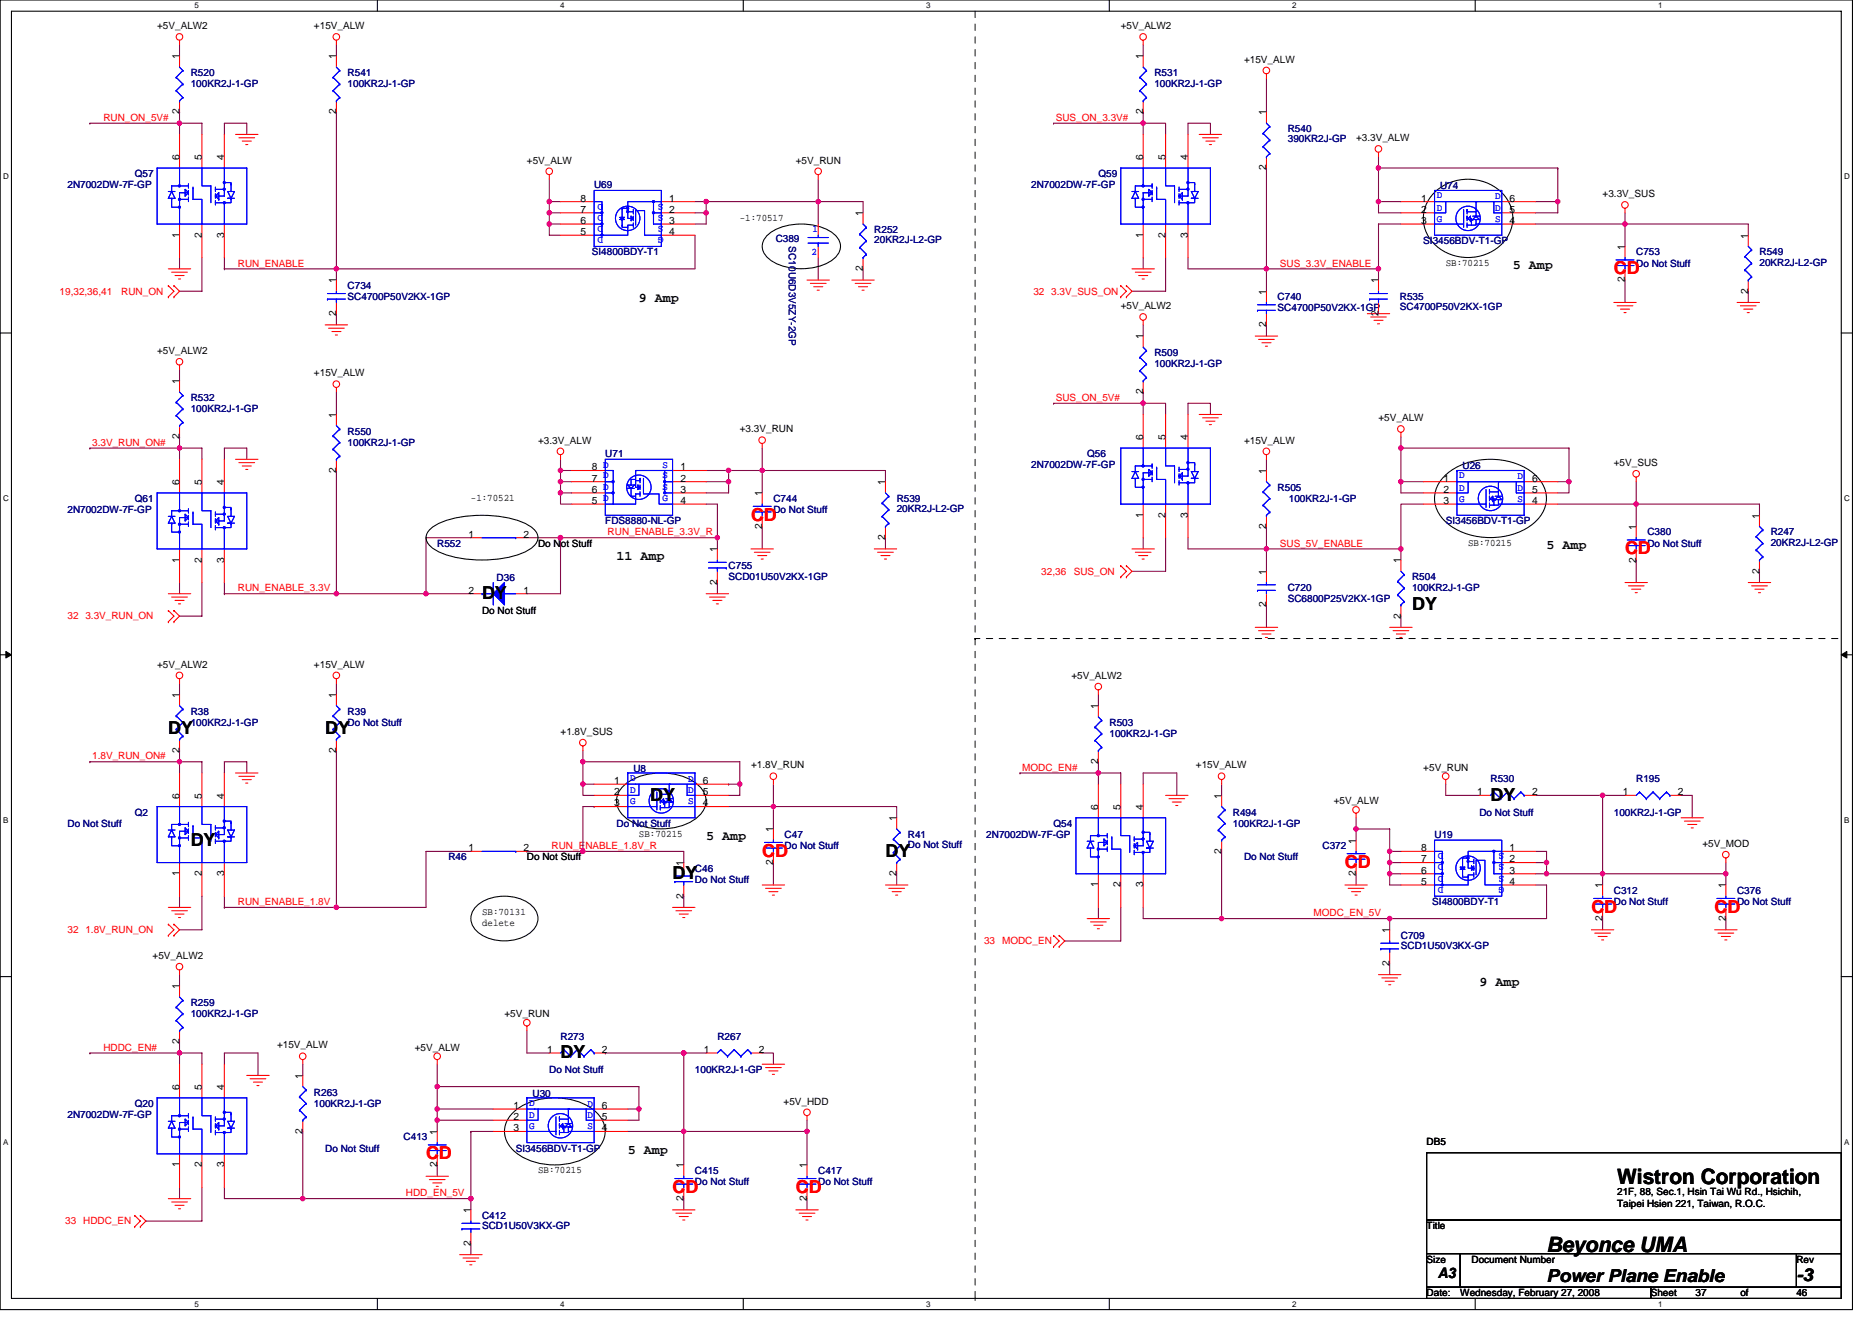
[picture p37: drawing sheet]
<svg xmlns="http://www.w3.org/2000/svg" width="297mm" height="210mm" viewBox="0 0 297 210" stroke-linecap="round" stroke-linejoin="round" font-family="sans-serif">
<defs><g id="words">
<g font-size="3.4">
<text x="256.6" y="187.9">Wistron Corporation</text>
<text x="245.4" y="198.7">Beyonce UMA</text>
</g>
<g font-size="2.8" fill="#f00">
<text x="256.1" y="43.5">CD</text>
<text x="119.2" y="82.7">CD</text>
<text x="257.8" y="88">CD</text>
<text x="120.9" y="136">CD</text>
<text x="213.4" y="137.8">CD</text>
<text x="252.5" y="144.9">CD</text>
<text x="272.1" y="144.9">CD</text>
<text x="67.6" y="184">CD</text>
<text x="106.7" y="189.3">CD</text>
<text x="126.3" y="189.3">CD</text>
</g>
<g font-size="2.8">
<text x="76.5" y="95.1">DY</text>
<text x="224.1" y="96.9">DY</text>
<text x="26.7" y="116.4">DY</text>
<text x="51.6" y="116.4">DY</text>
<text x="103.2" y="127.1">DY</text>
<text x="236.5" y="127.1">DY</text>
<text x="30.3" y="134.2">DY</text>
<text x="140.5" y="136">DY</text>
<text x="106.7" y="139.6">DY</text>
<text x="88.9" y="168">DY</text>
<text x="245.4" y="203.5">Power Plane Enable</text>
<text x="285" y="203.3">-3</text>
</g>
<text font-size="2.3" x="228.2" y="202.9">A3</text>
<g font-size="2.1">
<text x="240.1" y="42.7">5 Amp</text>
<text x="101.4" y="48">9 Amp</text>
<text x="97.8" y="88.9">11 Amp</text>
<text x="245.4" y="87.1">5 Amp</text>
<text x="112.1" y="133.4">5 Amp</text>
<text x="234.7" y="156.5">9 Amp</text>
<text x="99.6" y="183.1">5 Amp</text>
</g>
<g font-size="1.6">
<text x="24.9" y="4.6">+5V_ALW2</text>
<text x="49.8" y="4.6">+15V_ALW</text>
<text x="177.8" y="4.6">+5V_ALW2</text>
<text x="28.5" y="9.4" transform="rotate(-90 28.5 9.4)">1</text>
<text x="53.4" y="9.4" transform="rotate(-90 53.4 9.4)">1</text>
<text x="181.4" y="9.4" transform="rotate(-90 181.4 9.4)">1</text>
<text x="197.4" y="9.9">+15V_ALW</text>
<text x="28.5" y="18.2" transform="rotate(-90 28.5 18.2)">2</text>
<text x="53.4" y="18.2" transform="rotate(-90 53.4 18.2)">2</text>
<text x="181.4" y="18.2" transform="rotate(-90 181.4 18.2)">2</text>
<text x="200.9" y="18.3" transform="rotate(-90 200.9 18.3)">1</text>
<text x="215.2" y="22.4">+3.3V_ALW</text>
<text x="28.5" y="25.4" transform="rotate(-90 28.5 25.4)">6</text>
<text x="32" y="25.4" transform="rotate(-90 32 25.4)">5</text>
<text x="35.6" y="25.4" transform="rotate(-90 35.6 25.4)">4</text>
<text x="83.6" y="26">+5V_ALW</text>
<text x="126.3" y="26">+5V_RUN</text>
<text x="181.4" y="25.4" transform="rotate(-90 181.4 25.4)">6</text>
<text x="184.9" y="25.4" transform="rotate(-90 184.9 25.4)">5</text>
<text x="188.5" y="25.4" transform="rotate(-90 188.5 25.4)">4</text>
<text x="200.9" y="27.1" transform="rotate(-90 200.9 27.1)">2</text>
<text x="92.1" y="35.5">6</text>
<text x="92.1" y="33.8">7</text>
<text x="92.1" y="32">8</text>
<text x="106.2" y="32">1</text>
<text x="106.2" y="33.8">2</text>
<text x="106.2" y="35.5">3</text>
<text x="117.4" y="35">-1:70517</text>
<text x="136.9" y="34.3" transform="rotate(-90 136.9 34.3)">1</text>
<text x="225.5" y="32">1</text>
<text x="225.5" y="33.8">2</text>
<text x="225.5" y="35.5">3</text>
<text x="239.5" y="35.5">4</text>
<text x="239.5" y="33.8">5</text>
<text x="239.5" y="32">6</text>
<text x="254.3" y="31.3">+3.3V_SUS</text>
<text x="28.5" y="37.7" transform="rotate(-90 28.5 37.7)">1</text>
<text x="32" y="37.7" transform="rotate(-90 32 37.7)">2</text>
<text x="35.6" y="37.7" transform="rotate(-90 35.6 37.7)">3</text>
<text x="92.1" y="37.3">5</text>
<text x="106.2" y="37.3">4</text>
<text x="181.4" y="37.7" transform="rotate(-90 181.4 37.7)">1</text>
<text x="184.9" y="37.7" transform="rotate(-90 184.9 37.7)">2</text>
<text x="188.5" y="37.7" transform="rotate(-90 188.5 37.7)">3</text>
<text x="257.8" y="39.6" transform="rotate(-90 257.8 39.6)">1</text>
<text x="277.4" y="37.9" transform="rotate(-90 277.4 37.9)">1</text>
<text x="53.4" y="45" transform="rotate(-90 53.4 45)">1</text>
<text x="136.9" y="43.1" transform="rotate(-90 136.9 43.1)">2</text>
<text x="200.9" y="46.8" transform="rotate(-90 200.9 46.8)">1</text>
<text x="218.7" y="45" transform="rotate(-90 218.7 45)">1</text>
<text x="229.4" y="42.1">SB:70215</text>
<text x="257.8" y="44.8" transform="rotate(-90 257.8 44.8)">2</text>
<text x="277.4" y="46.6" transform="rotate(-90 277.4 46.6)">2</text>
<text x="53.4" y="50.2" transform="rotate(-90 53.4 50.2)">2</text>
<text x="177.8" y="49.1">+5V_ALW2</text>
<text x="181.4" y="53.9" transform="rotate(-90 181.4 53.9)">1</text>
<text x="200.9" y="51.9" transform="rotate(-90 200.9 51.9)">2</text>
<text x="218.7" y="50.2" transform="rotate(-90 218.7 50.2)">2</text>
<text x="24.9" y="56.2">+5V_ALW2</text>
<text x="49.8" y="59.7">+15V_ALW</text>
<text x="28.5" y="61" transform="rotate(-90 28.5 61)">1</text>
<text x="181.4" y="62.6" transform="rotate(-90 181.4 62.6)">2</text>
<text x="28.5" y="69.7" transform="rotate(-90 28.5 69.7)">2</text>
<text x="53.4" y="66.3" transform="rotate(-90 53.4 66.3)">1</text>
<text x="85.4" y="70.4">+3.3V_ALW</text>
<text x="117.4" y="68.6">+3.3V_RUN</text>
<text x="181.4" y="69.9" transform="rotate(-90 181.4 69.9)">6</text>
<text x="184.9" y="69.9" transform="rotate(-90 184.9 69.9)">5</text>
<text x="188.5" y="69.9" transform="rotate(-90 188.5 69.9)">4</text>
<text x="197.4" y="70.4">+15V_ALW</text>
<text x="218.7" y="66.8">+5V_ALW</text>
<text x="28.5" y="77" transform="rotate(-90 28.5 77)">6</text>
<text x="32" y="77" transform="rotate(-90 32 77)">5</text>
<text x="35.6" y="77" transform="rotate(-90 35.6 77)">4</text>
<text x="53.4" y="75.1" transform="rotate(-90 53.4 75.1)">2</text>
<text x="93.9" y="76.4">7</text>
<text x="93.9" y="74.7">8 D</text>
<text x="108" y="74.7">1</text>
<text x="108" y="76.4">2</text>
<text x="140.5" y="77" transform="rotate(-90 140.5 77)">1</text>
<text x="200.9" y="75.2" transform="rotate(-90 200.9 75.2)">1</text>
<text x="229" y="76.4">1</text>
<text x="243.1" y="76.4">6</text>
<text x="256.1" y="74">+5V_SUS</text>
<text x="74.7" y="79.5">-1:70521</text>
<text x="93.9" y="80">5</text>
<text x="93.9" y="78.2">6</text>
<text x="108" y="78.2">3</text>
<text x="108" y="80">4</text>
<text x="120.9" y="83.9" transform="rotate(-90 120.9 83.9)">2</text>
<text x="120.9" y="78.8" transform="rotate(-90 120.9 78.8)">1</text>
<text x="181.4" y="82.2" transform="rotate(-90 181.4 82.2)">1</text>
<text x="184.9" y="82.2" transform="rotate(-90 184.9 82.2)">2</text>
<text x="188.5" y="82.2" transform="rotate(-90 188.5 82.2)">3</text>
<text x="200.9" y="83.9" transform="rotate(-90 200.9 83.9)">2</text>
<text x="229" y="78.2">2</text>
<text x="229" y="80">3</text>
<text x="243.1" y="80">4</text>
<text x="243.1" y="78.2">5</text>
<text x="279.2" y="82.3" transform="rotate(-90 279.2 82.3)">1</text>
<text x="28.5" y="89.3" transform="rotate(-90 28.5 89.3)">1</text>
<text x="32" y="89.3" transform="rotate(-90 32 89.3)">2</text>
<text x="35.6" y="89.3" transform="rotate(-90 35.6 89.3)">3</text>
<text x="74.4" y="85.3">1</text>
<text x="83.1" y="85.3">2</text>
<text x="85.4" y="86.8">Do Not Stuff</text>
<text x="113.8" y="87.7" transform="rotate(-90 113.8 87.7)">1</text>
<text x="140.5" y="85.7" transform="rotate(-90 140.5 85.7)">2</text>
<text x="222.3" y="89.4" transform="rotate(-90 222.3 89.4)">1</text>
<text x="233" y="86.6">SB:70215</text>
<text x="259.6" y="89.3" transform="rotate(-90 259.6 89.3)">2</text>
<text x="259.6" y="84.1" transform="rotate(-90 259.6 84.1)">1</text>
<text x="74.4" y="94.2">2</text>
<text x="83.1" y="94.2">1</text>
<text x="113.8" y="92.8" transform="rotate(-90 113.8 92.8)">2</text>
<text x="200.9" y="91.2" transform="rotate(-90 200.9 91.2)">1</text>
<text x="279.2" y="91.1" transform="rotate(-90 279.2 91.1)">2</text>
<text x="76.5" y="97.4">Do Not Stuff</text>
<text x="200.9" y="96.4" transform="rotate(-90 200.9 96.4)">2</text>
<text x="222.3" y="98.2" transform="rotate(-90 222.3 98.2)">2</text>
<text x="24.9" y="106">+5V_ALW2</text>
<text x="49.8" y="106">+15V_ALW</text>
<text x="170" y="107.7">+5V_ALW2</text>
<text x="28.5" y="110.8" transform="rotate(-90 28.5 110.8)">1</text>
<text x="53.4" y="110.8" transform="rotate(-90 53.4 110.8)">1</text>
<text x="174.3" y="112.5" transform="rotate(-90 174.3 112.5)">1</text>
<text x="28.5" y="119.5" transform="rotate(-90 28.5 119.5)">2</text>
<text x="53.4" y="119.5" transform="rotate(-90 53.4 119.5)">2</text>
<text x="88.9" y="116.6">+1.8V_SUS</text>
<text x="97.5" y="124.4">1</text>
<text x="111.5" y="124.4">6</text>
<text x="119.2" y="122">+1.8V_RUN</text>
<text x="174.3" y="121.3" transform="rotate(-90 174.3 121.3)">2</text>
<text x="189.8" y="122">+15V_ALW</text>
<text x="225.8" y="122.3">+5V_RUN</text>
<text x="28.5" y="126.8" transform="rotate(-90 28.5 126.8)">6</text>
<text x="32" y="126.8" transform="rotate(-90 32 126.8)">5</text>
<text x="35.6" y="126.8" transform="rotate(-90 35.6 126.8)">4</text>
<text x="97.5" y="126.2">2</text>
<text x="97.5" y="128">3</text>
<text x="111.5" y="128">4</text>
<text x="111.5" y="126.2">5</text>
<text x="142.3" y="130.3" transform="rotate(-90 142.3 130.3)">1</text>
<text x="174.3" y="128.5" transform="rotate(-90 174.3 128.5)">6</text>
<text x="177.8" y="128.5" transform="rotate(-90 177.8 128.5)">5</text>
<text x="181.4" y="128.5" transform="rotate(-90 181.4 128.5)">4</text>
<text x="193.8" y="126.8" transform="rotate(-90 193.8 126.8)">1</text>
<text x="211.6" y="127.7">+5V_ALW</text>
<text x="234.4" y="126.2">1</text>
<text x="243.1" y="126.2">2</text>
<text x="257.5" y="126.2">1</text>
<text x="266.2" y="126.2">2</text>
<text x="74.4" y="135.1">1</text>
<text x="83.1" y="135.1">2</text>
<text x="83.6" y="136.5">Do Not Stuff</text>
<text x="101.4" y="132.8">SB:70215</text>
<text x="108.5" y="137.4" transform="rotate(-90 108.5 137.4)">1</text>
<text x="122.7" y="137.3" transform="rotate(-90 122.7 137.3)">2</text>
<text x="122.7" y="132.1" transform="rotate(-90 122.7 132.1)">1</text>
<text x="193.8" y="135.5" transform="rotate(-90 193.8 135.5)">2</text>
<text x="215.2" y="133.9" transform="rotate(-90 215.2 133.9)">1</text>
<text x="225.5" y="136.9">7</text>
<text x="225.5" y="135.1">8</text>
<text x="239.5" y="135.1">1</text>
<text x="239.5" y="136.9">2</text>
<text x="270.1" y="134.4">+5V_MOD</text>
<text x="28.5" y="139.1" transform="rotate(-90 28.5 139.1)">1</text>
<text x="32" y="139.1" transform="rotate(-90 32 139.1)">2</text>
<text x="35.6" y="139.1" transform="rotate(-90 35.6 139.1)">3</text>
<text x="108.5" y="142.6" transform="rotate(-90 108.5 142.6)">2</text>
<text x="142.3" y="139.1" transform="rotate(-90 142.3 139.1)">2</text>
<text x="174.3" y="140.8" transform="rotate(-90 174.3 140.8)">1</text>
<text x="177.8" y="140.8" transform="rotate(-90 177.8 140.8)">2</text>
<text x="181.4" y="140.8" transform="rotate(-90 181.4 140.8)">3</text>
<text x="215.2" y="139.1" transform="rotate(-90 215.2 139.1)">2</text>
<text x="225.5" y="140.4">5</text>
<text x="225.5" y="138.7">6</text>
<text x="239.5" y="138.7">3</text>
<text x="239.5" y="140.4">4</text>
<text x="254.3" y="141" transform="rotate(-90 254.3 141)">1</text>
<text x="273.8" y="141" transform="rotate(-90 273.8 141)">1</text>
<text x="76.5" y="145.3">SB:70131</text>
<text x="76.5" y="147">delete</text>
<text x="220.5" y="148.1" transform="rotate(-90 220.5 148.1)">1</text>
<text x="254.3" y="146.2" transform="rotate(-90 254.3 146.2)">2</text>
<text x="273.8" y="146.2" transform="rotate(-90 273.8 146.2)">2</text>
<text x="24.2" y="152.2">+5V_ALW2</text>
<text x="220.5" y="153.3" transform="rotate(-90 220.5 153.3)">2</text>
<text x="28.5" y="157" transform="rotate(-90 28.5 157)">1</text>
<text x="80" y="161.4">+5V_RUN</text>
<text x="28.5" y="165.7" transform="rotate(-90 28.5 165.7)">2</text>
<text x="44" y="166.4">+15V_ALW</text>
<text x="65.8" y="166.8">+5V_ALW</text>
<text x="86.8" y="167.1">1</text>
<text x="95.5" y="167.1">2</text>
<text x="111.7" y="167.1">1</text>
<text x="120.4" y="167.1">2</text>
<text x="28.5" y="173" transform="rotate(-90 28.5 173)">6</text>
<text x="32" y="173" transform="rotate(-90 32 173)">5</text>
<text x="35.6" y="173" transform="rotate(-90 35.6 173)">4</text>
<text x="48" y="171.2" transform="rotate(-90 48 171.2)">1</text>
<text x="48" y="180" transform="rotate(-90 48 180)">2</text>
<text x="81.5" y="176">1</text>
<text x="81.5" y="177.8">2</text>
<text x="81.5" y="179.6">3</text>
<text x="95.5" y="179.6">4</text>
<text x="95.5" y="177.8">5</text>
<text x="95.5" y="176">6</text>
<text x="124.3" y="175.3">+5V_HDD</text>
<text x="28.5" y="185.3" transform="rotate(-90 28.5 185.3)">1</text>
<text x="32" y="185.3" transform="rotate(-90 32 185.3)">2</text>
<text x="35.6" y="185.3" transform="rotate(-90 35.6 185.3)">3</text>
<text x="69.4" y="185.3" transform="rotate(-90 69.4 185.3)">2</text>
<text x="69.4" y="180.1" transform="rotate(-90 69.4 180.1)">1</text>
<text x="108.5" y="185.4" transform="rotate(-90 108.5 185.4)">1</text>
<text x="128" y="185.4" transform="rotate(-90 128 185.4)">1</text>
<text x="226.4" y="181.7">DB5</text>
<text x="85.4" y="186.2">SB:70215</text>
<text x="108.5" y="190.6" transform="rotate(-90 108.5 190.6)">2</text>
<text x="128" y="190.6" transform="rotate(-90 128 190.6)">2</text>
<text x="256.6" y="189.7">21F, 88, Sec.1, Hsin Tai Wu Rd., Hsichih,</text>
<text x="256.6" y="191.5">Taipei Hsien 221, Taiwan, R.O.C.</text>
<text x="74.7" y="197.7" transform="rotate(-90 74.7 197.7)">2</text>
<text x="74.7" y="192.6" transform="rotate(-90 74.7 192.6)">1</text>
<text x="226.4" y="195.1">Title</text>
<text x="226.4" y="200.4">Size</text>
<text x="233.5" y="200.4">Document Number</text>
<text x="285" y="200.4">Rev</text>
<text x="226.4" y="205.7">Date:</text>
<text x="231.7" y="205.7">Wednesday, February 27, 2008</text>
<text x="261.9" y="205.7">Sheet</text>
<text x="269" y="205.7">37</text>
<text x="276.2" y="205.7">of</text>
<text x="285" y="205.7">46</text>
</g>
<g font-size="1.6" fill="#000080">
<text x="30.3" y="12.1">R520</text>
<text x="30.3" y="13.9">100KR2J-1-GP</text>
<text x="55.2" y="12.1">R541</text>
<text x="55.2" y="13.9">100KR2J-1-GP</text>
<text x="183.2" y="12.1">R531</text>
<text x="183.2" y="13.9">100KR2J-1-GP</text>
<text x="204.3" y="21">R540</text>
<text x="204.3" y="22.6">390KR2J-GP</text>
<text x="10.7" y="29.9">2N7002DW-7F-GP</text>
<text x="21.4" y="28.1">Q57</text>
<text x="94.3" y="29.9">U69</text>
<text x="163.6" y="29.9">2N7002DW-7F-GP</text>
<text x="174.3" y="28.1">Q59</text>
<text x="228.5" y="30">U74</text>
<text x="93.9" y="40.5">SI4800BDY-T1</text>
<text x="123.1" y="38.4">C389</text>
<text x="125.2" y="39.1" transform="rotate(90 125.2 39.1)">SC10U6D3V5ZY-2GP</text>
<text x="138.7" y="37">R252</text>
<text x="138.7" y="38.6">20KR2J-L2-GP</text>
<text x="225.8" y="38.8">SI3456BDV-T1-GP</text>
<text x="259.6" y="40.5">C753</text>
<text x="279.2" y="40.5">R549</text>
<text x="55.2" y="45.9">C734</text>
<text x="55.2" y="47.6">SC4700P50V2KX-1GP</text>
<text x="202.7" y="47.6">C740</text>
<text x="222.1" y="47.6">R535</text>
<text x="259.6" y="42.3">Do Not Stuff</text>
<text x="279.2" y="42.1">20KR2J-L2-GP</text>
<text x="202.7" y="49.4">SC4700P50V2KX-1GP</text>
<text x="222.1" y="49.3">SC4700P50V2KX-1GP</text>
<text x="183.2" y="56.5">R509</text>
<text x="183.2" y="58.3">100KR2J-1-GP</text>
<text x="30.3" y="63.6">R532</text>
<text x="30.3" y="65.4">100KR2J-1-GP</text>
<text x="55.2" y="69">R550</text>
<text x="55.2" y="70.8">100KR2J-1-GP</text>
<text x="96.1" y="72.5">U71</text>
<text x="163.6" y="74.3">2N7002DW-7F-GP</text>
<text x="172.5" y="72.5">Q56</text>
<text x="202.7" y="77.9">R505</text>
<text x="232.1" y="74.5">U26</text>
<text x="10.7" y="81.4">2N7002DW-7F-GP</text>
<text x="21.4" y="79.7">Q61</text>
<text x="96.1" y="83.2">FDS8880-NL-GP</text>
<text x="122.7" y="79.7">C744</text>
<text x="122.7" y="81.4">Do Not Stuff</text>
<text x="142.3" y="79.7">R539</text>
<text x="142.3" y="81.3">20KR2J-L2-GP</text>
<text x="204.5" y="79.7">100KR2J-1-GP</text>
<text x="229.4" y="83.2">SI3456BDV-T1-GP</text>
<text x="69.4" y="86.8">R552</text>
<text x="261.4" y="85">C380</text>
<text x="261.4" y="86.8">Do Not Stuff</text>
<text x="281" y="85">R247</text>
<text x="281" y="86.6">20KR2J-L2-GP</text>
<text x="78.8" y="92.3">D36</text>
<text x="115.6" y="90.3">C755</text>
<text x="115.6" y="92.1">SCD01U50V2KX-1GP</text>
<text x="204.3" y="93.9">C720</text>
<text x="204.3" y="95.5">SC6800P25V2KX-1GP</text>
<text x="224.1" y="92.1">R504</text>
<text x="224.1" y="93.9">100KR2J-1-GP</text>
<text x="30.3" y="113.4">R38</text>
<text x="55.2" y="113.4">R39</text>
<text x="30.3" y="115.2">100KR2J-1-GP</text>
<text x="55.2" y="115.2">Do Not Stuff</text>
<text x="176.1" y="115.2">R503</text>
<text x="176.1" y="117">100KR2J-1-GP</text>
<text x="100.5" y="122.5">U8</text>
<text x="236.5" y="124.1">R530</text>
<text x="259.6" y="124.1">R195</text>
<text x="10.7" y="131.2">Do Not Stuff</text>
<text x="21.4" y="129.4">Q2</text>
<text x="97.8" y="131.2">Do Not Stuff</text>
<text x="167.2" y="131.2">Q54</text>
<text x="195.6" y="129.4">R494</text>
<text x="195.6" y="131.2">100KR2J-1-GP</text>
<text x="234.7" y="129.4">Do Not Stuff</text>
<text x="256.1" y="129.4">100KR2J-1-GP</text>
<text x="71.2" y="136.5">R46</text>
<text x="124.5" y="133">C47</text>
<text x="124.5" y="134.8">Do Not Stuff</text>
<text x="144.1" y="133">R41</text>
<text x="144.1" y="134.6">Do Not Stuff</text>
<text x="156.5" y="133">2N7002DW-7F-GP</text>
<text x="197.4" y="136.5">Do Not Stuff</text>
<text x="209.8" y="134.8">C372</text>
<text x="227.6" y="133">U19</text>
<text x="110.3" y="138.3">C46</text>
<text x="110.3" y="140.1">Do Not Stuff</text>
<text x="227.3" y="143.7">SI4800BDY-T1</text>
<text x="256.1" y="141.9">C312</text>
<text x="256.1" y="143.7">Do Not Stuff</text>
<text x="275.6" y="141.9">C376</text>
<text x="275.6" y="143.7">Do Not Stuff</text>
<text x="222.3" y="149">C709</text>
<text x="222.3" y="150.6">SCD1U50V3KX-GP</text>
<text x="30.3" y="159.7">R259</text>
<text x="30.3" y="161.4">100KR2J-1-GP</text>
<text x="88.9" y="165">R273</text>
<text x="113.8" y="165">R267</text>
<text x="49.8" y="173.9">R263</text>
<text x="87.2" y="170.3">Do Not Stuff</text>
<text x="110.3" y="170.3">100KR2J-1-GP</text>
<text x="10.7" y="177.4">2N7002DW-7F-GP</text>
<text x="21.4" y="175.7">Q20</text>
<text x="49.8" y="175.7">100KR2J-1-GP</text>
<text x="84.5" y="174.1">U30</text>
<text x="51.6" y="182.8">Do Not Stuff</text>
<text x="64" y="181">C413</text>
<text x="81.8" y="182.8">SI3456BDV-T1-GP</text>
<text x="110.3" y="186.3">C415</text>
<text x="110.3" y="188.1">Do Not Stuff</text>
<text x="129.8" y="186.3">C417</text>
<text x="129.8" y="188.1">Do Not Stuff</text>
<text x="76.5" y="193.4">C412</text>
<text x="76.5" y="195.1">SCD1U50V3KX-GP</text>
</g>
<g font-size="1.6" fill="#f00">
<text x="16.4" y="19.2">RUN_ON_5V#</text>
<text x="167.5" y="19.2">SUS_ON_3.3V#</text>
<text x="9.5" y="46.8">19,32,36,41</text>
<text x="19.2" y="46.8">RUN_ON</text>
<text x="37.7" y="42.3">RUN_ENABLE</text>
<text x="164" y="46.8">32</text>
<text x="166.8" y="46.8">3.3V_SUS_ON</text>
<text x="203.1" y="42.3">SUS_3.3V_ENABLE</text>
<text x="167.5" y="63.6">SUS_ON_5V#</text>
<text x="14.6" y="70.8">3.3V_RUN_ON#</text>
<text x="96.4" y="85">RUN_ENABLE_3.3V_R</text>
<text x="203.1" y="86.8">SUS_5V_ENABLE</text>
<text x="37.7" y="93.9">RUN_ENABLE_3.3V</text>
<text x="165.2" y="91.2">32,36</text>
<text x="170.4" y="91.2">SUS_ON</text>
<text x="10.7" y="98.3">32</text>
<text x="13.5" y="98.3">3.3V_RUN_ON</text>
<text x="14.6" y="120.5">1.8V_RUN_ON#</text>
<text x="162.2" y="122.3">MODC_EN#</text>
<text x="87.5" y="134.8">RUN_ENABLE_1.8V_R</text>
<text x="37.7" y="143.7">RUN_ENABLE_1.8V</text>
<text x="10.7" y="148.1">32</text>
<text x="13.5" y="148.1">1.8V_RUN_ON</text>
<text x="156.1" y="149.9">33 MODC_EN</text>
<text x="208.4" y="145.4">MODC_EN_5V</text>
<text x="16.4" y="166.8">HDDC_EN#</text>
<text x="64.4" y="189.9">HDD_EN_5V</text>
<text x="10.3" y="194.3">33 HDDC_EN</text>
</g>
<g font-size="1.6" fill="#00f">
<text x="95.7" y="35.9" transform="rotate(180 95.7 35.9)">D</text>
<text x="95.7" y="34.1" transform="rotate(180 95.7 34.1)">D</text>
<text x="95.7" y="32.3" transform="rotate(180 95.7 32.3)">D</text>
<text x="105.3" y="32.3" transform="rotate(180 105.3 32.3)">S</text>
<text x="105.3" y="34.1" transform="rotate(180 105.3 34.1)">S</text>
<text x="105.3" y="35.9" transform="rotate(180 105.3 35.9)">S</text>
<text x="228" y="31.5">D</text>
<text x="228" y="33.4">D</text>
<text x="228" y="35.2">G</text>
<text x="237.2" y="31.6">D</text>
<text x="237.2" y="33.4">D</text>
<text x="237.2" y="35.2">S</text>
<text x="95.7" y="37.6" transform="rotate(180 95.7 37.6)">D</text>
<text x="105.3" y="37.6" transform="rotate(180 105.3 37.6)">G</text>
<text x="128.8" y="40.5">2</text>
<text x="128.9" y="36.8">1</text>
<text x="95.7" y="77.7">D</text>
<text x="95.7" y="75.9">D</text>
<text x="95.7" y="74.3">D</text>
<text x="105.1" y="74.3">S</text>
<text x="105.1" y="75.9">S</text>
<text x="105.1" y="77.7">S</text>
<text x="231.5" y="75.9">D</text>
<text x="231.5" y="77.9">D</text>
<text x="240.8" y="76.1">D</text>
<text x="240.8" y="77.9">D</text>
<text x="95.7" y="79.5">D</text>
<text x="105.1" y="79.5">G</text>
<text x="231.5" y="79.7">G</text>
<text x="240.8" y="79.7">S</text>
<text x="100" y="123.9">D</text>
<text x="100" y="125.9">D</text>
<text x="109.2" y="124.1">D</text>
<text x="109.2" y="125.9">D</text>
<text x="100" y="127.7">G</text>
<text x="109.2" y="127.7">S</text>
<text x="229" y="137.2" transform="rotate(180 229 137.2)">D</text>
<text x="229" y="135.4" transform="rotate(180 229 135.4)">D</text>
<text x="238.7" y="135.4" transform="rotate(180 238.7 135.4)">S</text>
<text x="238.7" y="137.2" transform="rotate(180 238.7 137.2)">S</text>
<text x="229" y="139" transform="rotate(180 229 139)">D</text>
<text x="229" y="140.8" transform="rotate(180 229 140.8)">D</text>
<text x="238.7" y="139" transform="rotate(180 238.7 139)">S</text>
<text x="238.7" y="140.8" transform="rotate(180 238.7 140.8)">G</text>
<text x="84" y="175.5">D</text>
<text x="84" y="177.4">D</text>
<text x="84" y="179.2">G</text>
<text x="93.2" y="175.7">D</text>
<text x="93.2" y="177.4">D</text>
<text x="93.2" y="179.2">S</text>
</g>
<g font-size="1.3">
<text x="30.8" y="1.3">5</text>
<text x="88.9" y="1.3">4</text>
<text x="147" y="1.3">3</text>
<text x="205" y="1.3">2</text>
<text x="263.1" y="1.3">1</text>
<text x=".5" y="28.4">D</text>
<text x="292.6" y="28.4">D</text>
<text x=".5" y="79.5">C</text>
<text x="292.6" y="79.5">C</text>
<text x=".5" y="130.6">B</text>
<text x="292.6" y="130.6">B</text>
<text x=".5" y="181.7">A</text>
<text x="292.6" y="181.7">A</text>
<text x="30.8" y="207.4">5</text>
<text x="88.9" y="207.4">4</text>
<text x="147" y="207.4">3</text>
<text x="205" y="207.4">2</text>
<text x="263.1" y="207.4">1</text>
</g>
</g></defs>
<path d="M0 0h293.9v207.9h-293.9zM1.8 1.8h290.4v204.3h-290.4z" fill="none" stroke="#000" stroke-width=".17"/>
<g fill="#fff">
<path d="M30.8 .2h.7v1.4h-.7z"/>
<path d="M30.8 206.3h.7v1.4h-.7z"/>
</g>
<path d="M59.9 0v1.8M59.9 206.1v1.8" fill="none" stroke="#000" stroke-width=".17"/>
<g fill="#fff">
<path d="M88.9 .2h.7v1.4h-.7z"/>
<path d="M88.9 206.3h.7v1.4h-.7z"/>
</g>
<path d="M117.9 0v1.8M117.9 206.1v1.8" fill="none" stroke="#000" stroke-width=".17"/>
<g fill="#fff">
<path d="M147 .2h.7v1.4h-.7z"/>
<path d="M147 206.3h.7v1.4h-.7z"/>
</g>
<path d="M176 0v1.8M176 206.1v1.8" fill="none" stroke="#000" stroke-width=".17"/>
<g fill="#fff">
<path d="M205 .2h.7v1.4h-.7z"/>
<path d="M205 206.3h.7v1.4h-.7z"/>
</g>
<path d="M234.1 0v1.8M234.1 206.1v1.8" fill="none" stroke="#000" stroke-width=".17"/>
<g fill="#fff">
<path d="M263.1 .2h.7v1.4h-.7z"/>
<path d="M263.1 206.3h.7v1.4h-.7z"/>
<path d="M.5 27.3h.9v1.4h-.9z"/>
<path d="M292.6 27.3h.9v1.4h-.9z"/>
<path d="M.5 78.4h.9v1.4h-.9z"/>
<path d="M292.6 78.4h.9v1.4h-.9z"/>
</g>
<path d="M0 52.9h1.8M292.2 52.9h1.7" fill="none" stroke="#000" stroke-width=".17"/>
<g fill="#fff">
<path d="M.5 129.5h.8v1.4h-.8z"/>
<path d="M292.6 129.5h.9v1.4h-.9z"/>
</g>
<path d="M0 103.9h1.8M292.2 103.9h1.7" fill="none" stroke="#000" stroke-width=".17"/>
<path d="M.9 103.4l.9 .5-.9 .5zM292.2 103.9l.8-.5v1z" fill="#000" stroke="#000" stroke-width=".16"/>
<g fill="#fff">
<path d="M.5 180.5h.8v1.4h-.8z"/>
<path d="M292.6 180.5h.9v1.4h-.9z"/>
</g>
<g fill="none" stroke="#000" stroke-width=".17">
<path d="M121.8 37.3a9 9 0 0 1 8.5-1.3 4.6 4.6 0 0 1 3 2.5 2.54 2.54 0 0 1-1.4 2.9 9.6 9.6 0 0 1-9.5 0 2.47 2.47 0 0 1-.6-4.1zM227.6 30.6a7.7 7.7 0 0 1 11.8 1.4 5.8 5.8 0 0 1-2.6 7.9 7.6 7.6 0 0 1-10.3-2.6 5.6 5.6 0 0 1 1.1-6.7zM229 75.7a10.8 10.8 0 0 1 10.1-2.5 8.2 8.2 0 0 1 5.9 4.1 4.9 4.9 0 0 1-1.8 5.9 11.6 11.6 0 0 1-13.4 0 4.9 4.9 0 0 1-.8-7.5zM68.4 83.8a13.5 13.5 0 0 1 8.1-2 13.5 13.5 0 0 1 8 2 1.77 1.77 0 0 1 0 3 13.5 13.5 0 0 1-8 2.1 13.4 13.4 0 0 1-8.1-2.1 1.77 1.77 0 0 1 0-3zM99.2 124.5a10 10 0 0 1 11.5 0 3.2 3.2 0 0 1 0 5.2 9.9 9.9 0 0 1-11.5 0 3.2 3.2 0 0 1 0-5.2zM0 155h1.8M75.4 144a6.9 6.9 0 0 1 9.2 0 2.65 2.65 0 0 1-.5 4.1 7.2 7.2 0 0 1-8.1 0 2.69 2.69 0 0 1-.6-4.1zM292.2 155h1.7M81.3 176.7a10.6 10.6 0 0 1 11.1-1.6 5.4 5.4 0 0 1 3.6 4.5 4.8 4.8 0 0 1-2.7 4 11 11 0 0 1-11.3-.5 4 4 0 0 1-.7-6.4zM226.4 199h5.3v5.3h-5.3zM226.4 183h65.8v10.6h-65.8zM226.4 193.6h65.8v5.4h-65.8z"/>
<path d="M231.7 199h53.3v5.3h-53.3zM285 199h7.2v5.3h-7.2zM226.4 204.3h35.5v1.8h-35.5zM261.9 204.3h30.3v1.8h-30.3z"/>
</g>
<g fill="none" stroke="#800040" stroke-width=".17">
<path d="M14.3 19.6h.1M14.3 19.6h14.2M28.5 19.6v1.7M28.5 19.6h3.5v1.7M28.5 17.8h.1M28.5 7.1v1.8M28.5 17.8v1.8M53.4 7.1v1.8M53.4 17.8v24.9M167.2 19.6h.1M167.2 19.6h14.2M181.4 19.6v1.7"/>
<path d="M181.4 19.6h3.6v1.7M181.4 17.8h.1M181.4 7.1v1.8M181.4 17.8v1.8M201 12.4v5.4M35.6 21.3v-1.7h3.6v1.7M87.2 33.8v1.8M87.2 35.6v1.7h1.7M87.2 32h1.7M87.2 35.6h.1M87.2 33.8h1.7M87.2 28.4v3.6"/>
<path d="M87.2 32h.1M87.2 35.6h1.7M87.2 32v1.8M110.3 37.3v5.4h-74.7M110.3 32h1.8M110.3 33.8h1.8M112.1 32h.1M112.1 32v1.8M112.1 33.8v1.8h-1.8M112.1 32h17.7M112.1 33.8h.1M129.8 32h7.1v1.8"/>
<path d="M129.8 32h.1M129.8 28.4v3.6M129.8 32v3.6M188.5 21.3v-1.7h3.6v1.7M201 26.7v16M218.7 32h3.6M218.7 32h.1M218.7 32v1.8h3.6M218.7 26.7v5.3M218.7 26.7h.1M218.7 35.6h.1M218.7 35.6h3.6"/>
<path d="M218.7 24.9v1.8M218.7 35.6v7.1M218.7 26.7h28.5M243.6 35.6h14.2M243.6 32h3.6v1.8h-3.6M247.2 26.7h.1M247.2 26.7v5.3M257.8 33.8v1.8M257.8 35.6h19.6v1.7M257.8 35.6v3.5M257.8 35.6h.1M28.5 58.7v1.8"/>
<path d="M28.5 40.9v1.8M32 40.9v5.3h-3.5M35.6 42.7h.1M35.6 40.9v1.8M53.4 42.7v1.7M53.4 49.8v1.8M53.4 42.7h.1M129.8 40.9v3.5M136.9 42.7v1.7M181.4 40.9v1.8M181.4 51.6v1.7M185 40.9v5.3h-5.4"/>
<path d="M188.5 40.9v1.8h12.5M201 51.6v1.7M201 42.7v3.5M201 42.7h.1M201 42.7h17.7M218.7 42.7v1.7M257.8 44.4v3.6M277.4 46.2v1.8M14.3 71.1h.1M14.3 71.1h14.2M28.5 71.1v1.8M28.5 71.1h3.5v1.8"/>
<path d="M28.5 69.3h.1M28.5 69.3v1.8M35.6 72.9v-1.8h3.6v1.8M53.4 62.2v3.6M53.4 74.7h.1M53.4 74.7v19.5M88.9 78.2v1.8h1.8M88.9 78.2h.1M88.9 74.7h1.8M88.9 74.7v1.8h1.8M88.9 74.7h.1M88.9 76.5h.1"/>
<path d="M88.9 78.2h1.8M88.9 72.9v1.8M88.9 76.5v1.7M112.1 74.7h3.5M112.1 76.5h3.5M115.6 74.7h5.3M115.6 74.7v3.5h-3.5M115.6 76.5h.1M115.6 74.7h.1M120.9 71.1v3.6M120.9 74.7h19.6v1.8M120.9 74.7h.1"/>
<path d="M120.9 74.7v3.5M167.2 64h.1M167.2 64h14.2M181.4 64v1.8M181.4 64h3.6v1.8M181.4 62.2h.1M181.4 62.2v1.8M188.5 65.8v-1.8h3.6v1.8M201 72.9v1.8M222.3 71.1v5.4M222.3 76.5h3.5M222.3 76.5h.1"/>
<path d="M222.3 76.5v1.7h3.5M222.3 69.3v1.8M222.3 71.1h26.7M247.2 76.5h1.8v1.7h-1.8M249 71.1h.1M249 76.5h.1M249 71.1v5.4M259.6 76.5v3.5M28.5 92.5v1.7M32 92.5v5.3h-3.5M35.6 92.5v1.7M35.6 94.2h32"/>
<path d="M35.6 94.2h.1M67.6 94.2h.1M67.6 94.2h7.1M74.7 85.3h-7.1v8.9M83.6 85.3h5.3M88.9 85.3h.1M88.9 85.3v8.9h-5.3M88.9 85.3h24.9M112.1 80h1.7v5.3M113.8 85.3v1.8M113.8 92.5v1.7M120.9 83.6v3.5"/>
<path d="M140.5 85.3v1.8M181.4 85.3v1.8M185 85.3v5.4h-5.4M188.5 85.3v1.8h12.5M201 87.1h.1M201 96v3.6M201 87.1v3.6M201 83.6v3.5M201 87.1h21.3M222.3 97.8v1.8M222.3 87.1v1.8M225.8 80h-3.5v7.1"/>
<path d="M247.2 80h12.4M259.6 80h19.6v1.8M259.6 80h.1M259.6 88.9v3.6M259.6 80v3.6M279.2 90.7v1.8M28.5 119.1h.1M28.5 108.5v1.7M28.5 119.1v1.8M53.4 108.5v1.7M53.4 119.1h.1M53.4 119.1v24.9"/>
<path d="M92.5 119.1v1.8M174.3 110.2v1.8M14.3 120.9h.1M14.3 120.9h14.2M28.5 120.9v1.8M28.5 120.9h3.5v1.8M35.6 122.7v-1.8h3.6v1.8M74.7 135.1h-7.1v8.9h-32M83.6 135.1h.1M83.6 135.1h8.9M92.5 135.1h16v1.8M92.5 124.5h1.8"/>
<path d="M92.5 124.5v1.7h1.8M92.5 124.5h.1M92.5 120.9v3.6M92.5 120.9h.1M92.5 120.9h24.9v3.6M92.5 135.1h.1M94.3 128h.1M94.3 128h-1.8v7.1M115.6 128h7.1M115.6 124.5h.1M115.6 124.5h1.8M117.4 124.5v1.7h-1.8"/>
<path d="M122.7 124.5v3.5M122.7 128h19.6v1.8M122.7 128h.1M122.7 136.9v3.6M122.7 128v3.6M142.3 138.7v1.8M161.8 122.7h.1M161.8 122.7h12.5M174.3 122.7h.1M174.3 120.9v1.8M174.3 122.7h3.5v1.8M174.3 122.7v1.8"/>
<path d="M181.4 124.5v-1.8h5.3v3.5M193.8 135.1v10.7M193.8 124.5v1.7M215.2 129.8v1.8M215.2 131.6h5.3v3.5M215.2 138.7v1.8M215.2 131.6h.1M215.2 131.6v1.7M220.5 136.9v1.8M220.5 138.7v1.8h1.8M220.5 136.9h1.8M220.5 135.1h.1"/>
<path d="M220.5 138.7h.1M220.5 135.1h1.8M220.5 138.7h1.8M220.5 135.1v1.8M229.4 124.5v1.7h5.3M243.6 136.9h1.8M243.6 126.2h10.7M243.6 138.7h1.8M243.6 135.1h1.8v1.8M245.4 136.9h.1M245.4 138.7h.1M245.4 136.9v1.8"/>
<path d="M245.4 138.7h28.5M254.3 138.7v1.8M254.3 138.7h.1M254.3 126.2h.1M254.3 126.2h3.5M254.3 126.2v12.5M266.7 126.2h1.8v3.6M273.9 138.7v1.8M273.9 136.9v1.8M28.5 142.2v1.8M28.5 154.7v1.8M32 142.2v5.4h-3.5"/>
<path d="M35.6 142.2v1.8M35.6 144h.1M108.5 142.2v1.8M174.3 144v1.8M177.8 144v5.4h-8.9M181.4 144v1.8h12.4M193.8 145.8h.1M193.8 145.8h26.7M220.5 152.9v1.8M220.5 145.8h.1M220.5 145.8v1.8M243.6 140.5h1.8v5.3h-24.9"/>
<path d="M254.3 145.8v1.8M273.9 145.8v1.8M14.3 167.1h.1M14.3 167.1h14.2M28.5 167.1h.1M28.5 165.4v1.7M28.5 167.1h3.5v1.8M28.5 167.1v1.8M35.6 168.9v-1.8h5.3v3.6M48 179.6v10.6M48 168.9v1.8M69.4 172.5v3.5"/>
<path d="M69.4 176h8.9M69.4 177.8v1.8M69.4 177.8h.1M69.4 176h.1M69.4 168.9v3.6M69.4 172.5h32v3.5M69.4 172.5h.1M69.4 177.8h8.9M69.4 176v1.8M74.7 179.6h.1M74.7 179.6h3.6M74.7 179.6v12.4"/>
<path d="M83.6 163.6v3.5h3.6M96.1 167.1h.1M96.1 167.1h16M99.6 179.6h8.9M99.6 176h1.8M101.4 176h.1M101.4 176v1.8h-1.8M108.5 179.6v5.3M108.5 179.6h.1M108.5 167.1v12.5M108.5 167.1h.1M108.5 179.6h19.6"/>
<path d="M120.9 167.1h1.8v1.8M128.1 179.6v5.3M128.1 177.8v1.8M28.5 188.5v1.7M32 188.5v5.3h-8.8M35.6 188.5v1.7h12.4M48 190.2h.1M48 190.2h26.7M69.4 184.9v1.8M74.7 190.2h.1M74.7 197.4v1.7M108.5 190.2v1.8"/>
<path d="M128.1 190.2v1.8"/>
</g>
<g fill="#f0f" stroke="#f0f" stroke-width=".17">
<circle cx="53.4" cy="42.7" r=".35"/>
<circle cx="113.8" cy="85.3" r=".35"/>
<circle cx="88.9" cy="85.3" r=".35"/>
<circle cx="115.6" cy="76.4" r=".35"/>
<circle cx="88.9" cy="78.2" r=".35"/>
<circle cx="120.9" cy="74.7" r=".35"/>
<circle cx="88.9" cy="74.7" r=".35"/>
<circle cx="88.9" cy="76.4" r=".35"/>
<circle cx="115.6" cy="74.7" r=".35"/>
<circle cx="67.6" cy="94.2" r=".35"/>
<circle cx="28.5" cy="71.1" r=".35"/>
<circle cx="53.4" cy="94.2" r=".35"/>
<circle cx="222.3" cy="76.4" r=".35"/>
<circle cx="259.6" cy="80" r=".35"/>
<circle cx="112" cy="32" r=".35"/>
<circle cx="222.3" cy="87.1" r=".35"/>
<circle cx="200.9" cy="87.1" r=".35"/>
<circle cx="87.1" cy="35.5" r=".35"/>
<circle cx="200.9" cy="42.7" r=".35"/>
<circle cx="181.4" cy="19.5" r=".35"/>
<circle cx="218.7" cy="32" r=".35"/>
<circle cx="257.8" cy="35.5" r=".35"/>
<circle cx="112" cy="33.8" r=".35"/>
<circle cx="28.5" cy="19.5" r=".35"/>
<circle cx="87.1" cy="33.8" r=".35"/>
<circle cx="87.1" cy="32" r=".35"/>
<circle cx="181.4" cy="64" r=".35"/>
<circle cx="129.8" cy="32" r=".35"/>
<circle cx="122.7" cy="128" r=".35"/>
<circle cx="92.5" cy="124.4" r=".35"/>
<circle cx="28.5" cy="120.9" r=".35"/>
<circle cx="53.4" cy="144" r=".35"/>
<circle cx="218.7" cy="26.7" r=".35"/>
<circle cx="247.2" cy="32" r=".35"/>
<circle cx="218.7" cy="42.7" r=".35"/>
<circle cx="222.3" cy="71.1" r=".35"/>
<circle cx="248.9" cy="76.4" r=".35"/>
<circle cx="128" cy="179.6" r=".35"/>
<circle cx="108.5" cy="179.6" r=".35"/>
<circle cx="28.5" cy="167.1" r=".35"/>
<circle cx="108.5" cy="167.1" r=".35"/>
<circle cx="74.7" cy="190.2" r=".35"/>
<circle cx="245.4" cy="136.9" r=".35"/>
<circle cx="273.8" cy="138.7" r=".35"/>
<circle cx="254.3" cy="138.7" r=".35"/>
<circle cx="220.5" cy="135.1" r=".35"/>
<circle cx="220.5" cy="136.9" r=".35"/>
<circle cx="220.5" cy="138.7" r=".35"/>
<circle cx="174.3" cy="122.7" r=".35"/>
<circle cx="254.3" cy="126.2" r=".35"/>
<circle cx="193.8" cy="145.8" r=".35"/>
<circle cx="245.4" cy="138.7" r=".35"/>
<circle cx="220.5" cy="145.8" r=".35"/>
<circle cx="215.2" cy="131.6" r=".35"/>
<circle cx="69.4" cy="177.8" r=".35"/>
<circle cx="69.4" cy="176" r=".35"/>
<circle cx="101.4" cy="176" r=".35"/>
<circle cx="48" cy="190.2" r=".35"/>
<circle cx="69.4" cy="172.5" r=".35"/>
<circle cx="92.5" cy="120.9" r=".35"/>
<circle cx="117.4" cy="124.4" r=".35"/>
<circle cx="92.5" cy="135.1" r=".35"/>
</g>
<g fill="none" stroke="#f00" stroke-width=".17">
<path d="M28.5 6.4v.7M28.5 8.9v1.8M28.5 16v1.8M53.4 6.4v.7M53.4 8.9v1.8M53.4 16v1.8M181.4 6.4v.7M181.4 8.9v1.8M181.4 16v1.8M201 11.7v.7M201 17.8v1.8M28.5 21.3v5.4"/>
<path d="M28.5 35.6v5.3M32 21.3v5.4M32 35.6v5.3M35.6 21.3v5.4M35.6 35.6v5.3M37.4 21.3h3.5M37.9 21.9h2.5M38.4 22.4h1.5M39 22.9h.3M87.2 27.7v.7M88.9 32h5.4M88.9 33.8h5.4"/>
<path d="M88.9 35.6h5.4M88.9 37.3h5.4M104.9 32h5.4M104.9 33.8h5.4M104.9 35.6h5.4M104.9 37.3h5.4M129.8 27.7v.7M129.8 35.6v1.7M129.8 39.1v1.8M136.9 33.8v1.8M181.4 21.3v5.4M181.4 35.6v5.3"/>
<path d="M185 21.3v5.4M185 35.6v5.3M188.5 21.3v5.4M188.5 35.6v5.3M190.3 21.3h3.5M190.8 21.9h2.5M191.3 22.4h1.5M191.9 22.9h.3M201 24.9v1.8M218.7 24.2v.7M222.3 32h5.3M222.3 33.8h5.3"/>
<path d="M222.3 35.6h5.3M238.3 32h5.3M238.3 33.8h5.3M238.3 35.6h5.3M257.8 33.1v.7M257.8 39.1v1.8M277.4 37.3v1.8M26.7 42.7h3.6M26.7 47.1h.1M26.7 45.3h.1M26.7 45.3l.9 .9-.9 .9M27.2 43.2h2.5"/>
<path d="M27.6 45.3h.1M27.6 47.1h.1M27.6 45.3l.9 .9-.9 .9M27.8 43.7h1.4M28.3 44.3h.4M28.5 58v.7M51.6 51.6h3.6M52.1 52.1h2.5M52.7 52.6h1.4M53.2 53.2h.3M53.4 44.4v1.8M53.4 48v1.8"/>
<path d="M128.1 44.4h3.5M128.6 45h2.5M129.1 45.5h1.5M129.7 46.1h.3M135.2 44.4h3.5M135.7 45h2.5M136.2 45.5h1.5M136.8 46.1h.3M136.9 40.9v1.8M177.8 47.1h.1M177.8 45.3h.1M177.8 45.3l.9 .9-.9 .9"/>
<path d="M178.7 45.3h.1M178.7 47.1h.1M178.7 45.3l.9 .9-.9 .9M179.6 42.7h3.6M180.1 43.2h2.5M180.7 43.7h1.4M181.2 44.3h.4M181.4 50.8v.8M181.4 53.3v1.8M199.2 53.3h3.5M199.7 53.9h2.5M200.2 54.4h1.5"/>
<path d="M200.8 54.9h.3M201 46.2v1.8M201 49.8v1.8M217 49.8h3.5M217.5 50.3h2.5M218 50.8h1.5M218.6 51.4h.3M218.7 44.4v1.8M218.7 48v1.8M256.1 48h3.5M256.6 48.5h2.5M257.1 49.1h1.5"/>
<path d="M257.7 49.6h.3M257.8 42.7v1.7M275.6 48h3.6M276.2 48.5h2.5M276.7 49.1h1.4M277.2 49.6h.4M277.4 44.4v1.8M28.5 60.5v1.7M28.5 67.6v1.7M28.5 72.9v5.3M32 72.9v5.3M35.6 72.9v5.3"/>
<path d="M37.4 72.9h3.5M37.9 73.4h2.5M38.4 74h1.5M39 74.5h.3M53.4 61.5v.7M53.4 65.8v1.8M53.4 72.9v1.8M88.9 72.2v.7M90.7 76.5h5.4M90.7 78.2h5.4M90.7 74.7h5.4M106.7 76.5h5.4"/>
<path d="M106.7 78.2h5.4M106.7 74.7h5.4M120.9 70.4v.7M120.9 78.2v1.8M140.5 76.5v1.7M181.4 60.5v1.7M181.4 65.8v5.3M185 65.8v5.3M188.5 65.8v5.3M190.3 65.8h3.5M190.8 66.3h2.5M191.3 66.8h1.5"/>
<path d="M191.9 67.4h.3M201 72.2v.7M201 74.7v1.8M222.3 68.6v.7M225.8 76.5h5.4M225.8 78.2h5.4M241.8 76.5h5.4M241.8 78.2h5.4M259.6 75.7v.8M26.7 94.2h3.6M26.7 98.7h.1M26.7 96.9h.1"/>
<path d="M26.7 96.9l.9 .9-.9 .9M27.2 94.8h2.5M27.6 96.9h.1M27.6 98.7h.1M27.6 96.9l.9 .9-.9 .9M27.8 95.3h1.4M28.3 95.8h.4M28.5 87.1v5.4M32 87.1v5.4M35.6 87.1v5.4M74.7 94.2h1.8M74.7 85.3h1.8"/>
<path d="M81.8 94.2h1.8M81.8 85.3h1.8M90.7 80h5.4M106.7 80h5.4M112.1 94.2h3.5M112.6 94.8h2.5M113.1 95.3h1.5M113.7 95.8h.3M113.8 87.1v1.8M113.8 90.7v1.8M119.2 87.1h3.5M119.7 87.7h2.5"/>
<path d="M120.2 88.2h1.5M120.8 88.7h.3M120.9 81.8v1.8M138.7 87.1h3.6M139.3 87.7h2.4M139.8 88.2h1.4M140.3 88.7h.4M140.5 83.6v1.7M177.8 91.6h.1M177.8 89.8h.1M177.8 89.8l.9 .9-.9 .9M178.7 89.8h.1"/>
<path d="M178.7 91.6h.1M178.7 89.8l.9 .9-.9 .9M179.6 87.1h3.6M180.1 87.7h2.5M180.7 88.2h1.4M181.2 88.7h.4M181.4 80v5.3M185 80v5.3M188.5 80v5.3M199.2 99.6h3.5M201 81.8v1.8M201 90.7v1.8"/>
<path d="M201 94.2v1.8M220.5 99.6h3.6M222.3 88.9v1.8M222.3 96v1.8M225.8 80h5.4M241.8 80h5.4M257.8 92.5h3.6M258.4 93h2.5M258.9 93.5h1.4M259.5 94.1h.3M259.6 83.6v1.7M259.6 87.1v1.8"/>
<path d="M277.4 92.5h3.6M277.9 93h2.5M278.5 93.5h1.4M279 94.1h.4M279.2 81.8v1.8M279.2 88.9v1.8M28.5 107.7v.8M28.5 110.2v1.8M28.5 117.3v1.8M53.4 107.7v.8M53.4 110.2v1.8M53.4 117.3v1.8"/>
<path d="M92.5 118.4v.7M174.3 109.5v.7M174.3 112v1.8M174.3 119.1v1.8M199.7 100.1h2.5M200.2 100.6h1.5M200.8 101.2h.3M221 100.1h2.5M221.6 100.6h1.4M222.1 101.2h.4M28.5 122.7v5.3M28.5 136.9v5.3"/>
<path d="M32 122.7v5.3M32 136.9v5.3M35.6 122.7v5.3M35.6 136.9v5.3M37.4 122.7h3.5M37.9 123.2h2.5M38.4 123.7h1.5M39 124.3h.3M74.7 135.1h1.8M81.8 135.1h1.8M94.3 126.2h5.3M94.3 124.5h5.3"/>
<path d="M94.3 128h5.3M108.5 136.9v1.8M110.3 126.2h5.3M110.3 124.5h5.3M110.3 128h5.3M122.7 123.7v.8M122.7 131.6v1.7M122.7 135.1v1.8M142.3 129.8v1.8M142.3 136.9v1.8M174.3 124.5v5.3M174.3 138.7v5.3"/>
<path d="M177.8 124.5v5.3M177.8 138.7v5.3M181.4 124.5v5.3M181.4 138.7v5.3M185 126.2h3.5M185.5 126.8h2.5M186 127.3h1.4M186.6 127.8h.3M193.8 123.7v.8M193.8 126.2v1.8M193.8 133.3v1.8M215.2 129.1v.7"/>
<path d="M215.2 133.3v1.8M215.2 136.9v1.8M222.3 135.1h5.3M222.3 136.9h5.3M222.3 138.7h5.3M229.4 123.7v.8M234.7 126.2h1.8M238.3 135.1h5.3M238.3 136.9h5.3M238.3 138.7h5.3M241.8 126.2h1.8M257.8 126.2h1.8"/>
<path d="M265 126.2h1.7M266.7 129.8h3.6M267.3 130.3h2.5M267.8 130.9h1.4M268.3 131.4h.4M273.9 136.2v.7M26.7 144h3.6M26.7 148.5h.1M26.7 146.7h.1M26.7 146.7l.9 .9-.9 .9M27.2 144.5h2.5M27.6 146.7h.1"/>
<path d="M27.6 148.5h.1M27.6 146.7l.9 .9-.9 .9M27.8 145.1h1.4M28.3 145.6h.4M28.5 154v.7M28.5 156.5v1.7M106.7 144h3.6M107.2 144.5h2.5M107.8 145.1h1.4M108.3 145.6h.4M108.5 140.5v1.7M120.9 140.5h3.6"/>
<path d="M121.5 141h2.5M122 141.5h1.4M122.6 142.1h.3M140.5 140.5h3.6M141 141h2.5M141.6 141.5h1.4M142.1 142.1h.3M167.2 150.2h.1M167.2 148.5h.1M167.2 148.5l.9 .9-.9 .8M168.1 148.5h.1M168.1 150.2h.1"/>
<path d="M168.1 148.5l.8 .9-.8 .8M172.5 145.8h3.6M173 146.3h2.5M173.6 146.9h1.4M174.1 147.4h.4M213.4 140.5h3.6M213.9 141h2.5M214.5 141.5h1.4M215 142.1h.3M218.7 154.7h3.6M219.3 155.2h2.5M219.8 155.7h1.4"/>
<path d="M220.3 156.3h.4M220.5 147.6v1.8M220.5 151.1v1.8M222.3 140.5h5.3M238.3 140.5h5.3M252.5 147.6h3.6M253 148.1h2.5M253.6 148.6h1.4M254.1 149.2h.4M254.3 140.5v1.7M254.3 144v1.8M272.1 147.6h3.5"/>
<path d="M272.6 148.1h2.5M273.1 148.6h1.5M273.7 149.2h.3M273.9 140.5v1.7M273.9 144v1.8M28.5 163.6v1.8M28.5 168.9v5.3M32 168.9v5.3M35.6 168.9v5.3M39.2 170.7h3.5M39.7 171.2h2.5M40.2 171.7h1.5"/>
<path d="M40.8 172.3h.3M48 168.2v.7M48 170.7v1.8M48 177.8v1.8M69.4 168.2v.7M69.4 179.6v1.8M78.3 176h5.3M78.3 177.8h5.3M78.3 179.6h5.3M83.6 162.9v.7M87.2 167.1h1.7M94.3 167.1h1.8"/>
<path d="M94.3 176h5.3M94.3 177.8h5.3M94.3 179.6h5.3M112.1 167.1h1.7M119.2 167.1h1.7M120.9 168.9h3.6M121.5 169.4h2.5M122 170h1.4M122.6 170.5h.3M128.1 177.1v.7M21.4 194.7h.1M21.4 192.9h.1"/>
<path d="M21.4 192.9l.9 .9-.9 .9M22.3 192.9h.1M22.3 194.7h.1M22.3 192.9l.9 .9-.9 .9M26.7 190.2h3.6M27.2 190.8h2.5M27.8 191.3h1.4M28.3 191.9h.4M28.5 183.1v5.4M32 183.1v5.4M35.6 183.1v5.4M67.6 186.7h3.6"/>
<path d="M68.1 187.2h2.5M68.7 187.7h1.4M69.2 188.3h.4M69.4 183.1v1.8M72.9 199.1h3.6M73.5 199.7h2.5M74.7 192v1.8M74.7 195.6v1.8M106.7 192h3.6M107.2 192.6h2.5M107.8 193.1h1.4M108.3 193.6h.4"/>
<path d="M108.5 184.9v1.8M108.5 188.5v1.7M126.3 192h3.5M126.8 192.6h2.5M127.3 193.1h1.5M127.9 193.6h.3M128.1 184.9v1.8M128.1 188.5v1.7M74 200.2h1.4M74.5 200.7h.4"/>
<circle cx="28.5" cy="5.9" r=".52"/>
<circle cx="53.4" cy="5.9" r=".52"/>
<circle cx="181.4" cy="5.9" r=".52"/>
<circle cx="200.9" cy="11.2" r=".52"/>
<circle cx="87.1" cy="27.2" r=".52"/>
<circle cx="129.8" cy="27.2" r=".52"/>
<circle cx="218.7" cy="23.6" r=".52"/>
<circle cx="257.8" cy="32.5" r=".52"/>
<circle cx="28.5" cy="57.4" r=".52"/>
<circle cx="181.4" cy="50.3" r=".52"/>
<circle cx="53.4" cy="61" r=".52"/>
<circle cx="88.9" cy="71.6" r=".52"/>
<circle cx="120.9" cy="69.9" r=".52"/>
<circle cx="200.9" cy="71.6" r=".52"/>
<circle cx="222.3" cy="68.1" r=".52"/>
<circle cx="259.6" cy="75.2" r=".52"/>
<circle cx="28.5" cy="107.2" r=".52"/>
<circle cx="53.4" cy="107.2" r=".52"/>
<circle cx="92.5" cy="117.9" r=".52"/>
<circle cx="174.3" cy="109" r=".52"/>
<circle cx="122.7" cy="123.2" r=".52"/>
<circle cx="193.8" cy="123.2" r=".52"/>
<circle cx="215.2" cy="128.5" r=".52"/>
<circle cx="229.4" cy="123.2" r=".52"/>
<circle cx="273.8" cy="135.6" r=".52"/>
<circle cx="28.5" cy="153.4" r=".52"/>
<circle cx="48" cy="167.7" r=".52"/>
<circle cx="69.4" cy="167.7" r=".52"/>
<circle cx="83.6" cy="162.3" r=".52"/>
<circle cx="128" cy="176.5" r=".52"/>
</g>
<path d="M154.7 1.8v204.4M154.7 101.3h.1M291.6 101.3h-136.9M154.7 206.2h.1" fill="none" stroke="#000" stroke-width=".16" stroke-dasharray="1 1 1 1 1 1 1 1"/>
<g fill="none" stroke="#00f" stroke-width=".17">
<path d="M28 12.3h.1M28 14.4h.1M28 12.3l1 1M28 14.4l1 1.1M28.5 16h.1M28.5 10.7l.5 .5M29 11.2h.1M29 13.3h.1M29 15.5h.1M29 11.2l-1 1.1M29 13.3l-1 1.1M29 15.5l-.5 .5"/>
<path d="M52.8 12.3h.1M52.8 14.4h.1M52.8 12.3l1.1 1M52.8 14.4l1.1 1.1M53.4 16h.1M53.4 10.7l.5 .5M53.9 11.2h.1M53.9 13.3h.1M53.9 15.5h.1M53.9 11.2l-1.1 1.1M53.9 13.3l-1.1 1.1M53.9 15.5l-.5 .5"/>
<path d="M180.9 12.3h.1M180.9 14.4h.1M180.9 12.3l1 1M180.9 14.4l1 1.1M181.4 16h.1M181.4 10.7l.5 .5M181.9 11.2h.1M181.9 13.3h.1M181.9 15.5h.1M181.9 11.2l-1 1.1M181.9 13.3l-1 1.1M181.9 15.5l-.5 .5"/>
<path d="M201 19.6l.5 .5M24.9 26.7h14.3v8.9h-14.3zM26.7 30.4h1.1M27.2 31.5v1.4h1.3M27.2 30.4l.6 1.1h-1.1zM27.2 30.4h.1M28.4 29.4h.2v.2h-.2zM28.4 31.5h.2v.3h-.2zM28.4 32.8h.2v.2h-.2zM28.5 31.6h1.4M28.5 26.7v2.8M29.4 30.1l.5 .5-.5 .5z"/>
<path d="M29.9 30.6h-1.4v5M29.9 30.2v.7M29.9 29.2v.7M29.9 30.6h.1M29.9 31.3v.7M29.9 29.5h-2.7v.9M30.6 29.7v1.9h1.4v4M32 26.7v2.8h1.5v2.7M34.2 31.8v.7M34.2 29.7v.7M34.2 32.2h1.4M34.2 31.1l.5-.5v1"/>
<path d="M34.2 30.1h1.4M34.2 30.8v.7M34.2 31.1l.5 .5M34.7 31.6h.1M35.5 28.9h.2v.2h-.2zM35.5 29.9h.2v.3h-.2zM35.5 32h.2v.3h-.2zM35.6 32.2v3.4M35.6 26.7v4.4h-1.4M35.6 29h1.1v.3M36.1 30.4h1.1l-.5 1.1zM36.7 31.5h.1"/>
<path d="M36.7 29.2v1.2M37.2 31.5h-1.1h.6v.7h-1.1M94.3 33.8h1.2M94.3 35.6h1.2M94.3 30.2h10.6v8.9h-10.6zM94.3 32h1.2v1.1M95.4 35.4h.2v.3h-.2zM95.4 33.7h.2v.2h-.2zM95.4 37.2h.2v.2h-.2zM95.5 32.5v4.8h-1.2M98.4 34.5h.7l-.4 .3zM98.7 34.8h.1"/>
<path d="M98.7 35.7v.4h.9M99.5 32.9h.2v.3h-.2zM99.5 33.5h.2v.2h-.2zM99.6 33.6h.9M99.6 33.1h-.9v1.7h-.3h.7h-.4v1.1M100.1 34.3l.4 .4-.4 .3zM100.5 35.4v.7M100.5 34.3v.7M100.5 33.3v.7M100.5 34.7h.1M100.5 35.7h-.9v1.6h-4.1M100.9 35.7v-2.3h1.4v3.9h2.6"/>
<path d="M103.6 33.7h.2v.2h-.2zM103.6 31.9h.2v.2h-.2zM103.7 32h1.2M103.7 32v3.6h1.2M103.7 33.8h1.2M103.7 32h-4.1v2.7h.9M128.2 38.6h3.2M128.2 37.7h3.2M129.8 37.3v.4M129.8 38.6h.1M129.8 38.6v.5M136.4 37.2h.1"/>
<path d="M136.4 39.3h.1M136.4 37.2l1.1 1M136.4 39.3l1.1 1.1M136.9 35.6l.6 .5M137.5 36.1h.1M137.5 38.2h.1M137.5 36.1l-1.1 1.1M137.5 38.2l-1.1 1.1M177.8 26.7h14.3v8.9h-14.3zM179.6 30.4h1.1M180.1 31.5v1.4h1.3M180.1 30.4l.6 1.1h-1.1z"/>
<path d="M180.1 30.4h.1M181.3 29.4h.2v.2h-.2zM181.3 31.5h.2v.3h-.2zM181.3 32.8h.2v.2h-.2zM181.4 31.6h1.4M181.4 26.7v2.8M182.3 30.1l.5 .5-.5 .5zM182.8 30.6h-1.4v5M182.8 30.2v.7M182.8 29.2v.7M182.8 30.6h.1M182.8 31.3v.7"/>
<path d="M182.8 29.5h-2.7v.9M183.5 29.7v1.9h1.5v4M185 26.7v2.8h1.4v2.7M187.1 31.8v.7M187.1 29.7v.7M187.1 32.2h1.4M187.1 31.1l.5-.5v1M187.1 30.1h1.4M187.1 30.8v.7M187.1 31.1l.5 .5M187.6 31.6h.1M188.4 28.9h.2v.2h-.2z"/>
<path d="M188.4 29.9h.2v.3h-.2zM188.4 32h.2v.3h-.2zM188.5 32.2v3.4M188.5 26.7v4.4h-1.4M188.5 29h1.1v.3M189 30.4h1.1l-.5 1.1zM189.6 31.5h.1M189.6 29.2v1.2M190.1 31.5h-1.1h.6v.7h-1.1M200.4 21.2h.1M200.4 23.3h.1M200.4 21.2l1.1 1"/>
<path d="M200.4 23.3l1.1 1.1M201 24.9h.1M201.5 20.1h.1M201.5 22.2h.1M201.5 24.4h.1M201.5 20.1l-1.1 1.1M201.5 22.2l-1.1 1.1M201.5 24.4l-.5 .5M227.6 32h6.8M227.6 30.2h10.7v7.1h-10.7zM227.6 35.6h4.6M227.6 30.2h.1"/>
<path d="M229.4 32v1.8h-1.8M232.2 33.3v2.8M232.8 35.4v.7M233 34.7h-.2v-.4v.7M233 34.7l.3-.4v.5v-.1h.2v1M233 34.7h.1M233 34.7l.3 .3M233.3 34.8v.2M233.3 35h.1M233.7 34.8h1h-.5v.9h-1.4M233.7 34.3h1M233.7 34.8h.1"/>
<path d="M234.2 33.6h-1.4v-.3v.7M234.2 34.3h.1M234.2 35.6h4.1M234.2 34.3l.5 .5M234.2 34.3l-.5 .5M237 32v1.8h1.3M238.3 32h-4.1v2.3M277.4 39.1l.5 .5M277.9 39.6h.1M277.9 39.6l-1 1.1M52 46.6h2.8M52 47.5h.1"/>
<path d="M52 47.5h2.8M53.4 46.2v.4M53.4 47.5v.5M136.9 40.9h.1M137.5 40.4h.1M137.5 40.4l-.6 .5M180.9 56.7h.1M180.9 58.8h.1M180.9 56.7l1 1.1M180.9 58.8l1 1.1M181.4 55.1l.5 .5M181.9 55.6h.1"/>
<path d="M181.9 57.8h.1M181.9 59.9h.1M181.9 55.6l-1 1.1M181.9 57.8l-1 1M181.9 59.9l-.5 .6M199.5 48.4h2.9M199.5 49.3h.1M199.5 49.3h2.9M201 48v.4M201 49.3v.5M217.3 46.6h2.9M217.3 47.5h.1"/>
<path d="M217.3 47.5h2.9M218.7 46.2v.4M218.7 47.5v.5M256.4 41.3h2.9M256.4 42.1h.1M256.4 42.1h2.9M257.8 40.9v.4M257.8 42.1v.6M276.9 40.7h.1M276.9 42.8h.1M276.9 40.7l1 1.1M276.9 42.8l1 1.1"/>
<path d="M277.4 44.4h.1M277.9 41.8h.1M277.9 43.9h.1M277.9 41.8l-1 1M277.9 43.9l-.5 .5M24.9 78.2h14.3v8.9h-14.3zM28 63.8h.1M28 66h.1M28 63.8l1 1.1M28 66l1 1M28.5 67.6h.1M28.5 78.2v2.9"/>
<path d="M28.5 62.2l.5 .6M29 62.8h.1M29 64.9h.1M29 67h.1M29 62.8l-1 1M29 64.9l-1 1.1M29 67l-.5 .6M32 78.2v2.9h1.5v2.6M35.6 78.2v4.5h-1.4M52.8 69.2h.1M52.8 71.3h.1M52.8 69.2l1.1 1"/>
<path d="M52.8 71.3l1.1 1.1M53.4 72.9h.1M53.4 67.6l.5 .5M53.9 68.1h.1M53.9 70.2h.1M53.9 72.4h.1M53.9 68.1l-1.1 1.1M53.9 70.2l-1.1 1.1M53.9 72.4l-.5 .5M96.1 72.9h10.6v8.9h-10.6zM96.1 74.7h1.2v5.3M96.1 76.5h1.2"/>
<path d="M96.1 78.2h1.2M97.2 78.1h.2v.2h-.2zM97.2 76.3h.2v.2h-.2zM97.3 78.2h.1M99.6 77h1.1l-.6 .5zM100.1 77.5h-.5h1.1M100.1 77.5v1.3h.8M100.9 78.4h.7M100.9 74.7v2.6h.7M100.9 74.7h5.8M100.9 76.3h.7v-.4v.7M100.9 76.1h-.8v.9"/>
<path d="M100.9 78.4v1.6h-4.8M100.9 78.4h.1M100.9 74.7h.1M101.2 77l.4 .3-.4 .4zM101.6 78.1v.7M101.6 77v.7M102.1 75.9v2.5h2.5v1.6h2.1M105.3 76.3h.3v.2h-.3zM105.3 78.1h.3v.2h-.3zM105.5 74.7v3.5h1.2M105.5 76.5h1.2M140 79.8h.1"/>
<path d="M140 79.8l1 1.1M140.5 78.2l.5 .6M141 78.8h.1M141 78.8l-1 1M177.8 71.1h14.3v8.9h-14.3zM179.6 74.8h1.1M180.1 75.9v1.4h1.3M180.1 74.8l.6 1.1h-1.1zM180.1 74.8h.1M181.3 73.8h.2v.3h-.2zM181.3 76h.2v.2h-.2zM181.3 77.2h.2v.2h-.2z"/>
<path d="M181.4 76.1h1.4M181.4 71.1v2.9M181.4 60.5h.1M182.3 74.5l.5 .5-.5 .6zM182.8 75h-1.4v5M182.8 74.7v.7M182.8 73.6v.7M182.8 75h.1M182.8 75.7v.8M182.8 74h-2.7v.8M183.5 74.1v2h1.5v3.9M185 71.1v2.9h1.4v2.6"/>
<path d="M187.1 76.3v.7M187.1 74.1v.7M187.1 76.6h1.4M187.1 75.6l.5-.6v1.1M187.1 74.5h1.4M187.1 75.2v.7M187.1 75.6l.5 .5M187.6 76.1h.1M188.4 73.3h.2v.2h-.2zM188.4 74.4h.2v.2h-.2zM188.4 76.5h.2v.2h-.2zM188.5 76.6v3.4"/>
<path d="M188.5 71.1v4.5h-1.4M188.5 73.4h1.1v.4M189 74.8h1.1l-.5 1.1zM189.6 75.9h.1M189.6 73.6v1.2M190.1 75.9h-1.1h.6v.7h-1.1M200.4 78.1h.1M200.4 78.1l1.1 1M201 76.5l.5 .5M201.5 77h.1M201.5 79.1h.1M201.5 77l-1.1 1.1"/>
<path d="M201.5 79.1l-1.1 1.1M231.2 76.5h6.7M231.2 74.7h10.6v7.1h-10.6zM231.2 74.7h.1M233 76.5v1.7h-1.8M235.8 77.7v2.8M236.3 79.8v.7M236.5 79.1h-.2v-.3v.7M236.5 79.1l.4-.3v.5v-.2h.1v1.1M236.5 79.1h.1M236.5 79.1l.4 .4M236.9 79.3v.2"/>
<path d="M236.9 79.5h.1M237.2 79.3h1.1h-.5v.9h-1.5M237.2 78.8h1.1M237.2 79.3h.1M237.8 78.1h-1.5v-.4v.7M237.8 78.8h.1M237.8 78.8l.5 .5M237.8 78.8l-.6 .5M240.6 76.5v1.7h1.2M241.8 76.5h-4v2.3M26.7 82h1.1M27.2 83v1.5h1.3"/>
<path d="M27.2 82l.6 1h-1.1zM27.2 82h.1M28.4 80.9h.2v.3h-.2zM28.4 83.1h.2v.2h-.2zM28.4 84.3h.2v.3h-.2zM28.5 83.2h1.4M29.4 81.6l.5 .5-.5 .6zM29.9 82.1h-1.4v5M29.9 81.8v.7M29.9 80.7v.7M29.9 82.1h.1M29.9 82.8v.8"/>
<path d="M29.9 81.1h-2.7v.9M30.6 81.3v1.9h1.4v3.9M34.2 83.4v.7M34.2 81.3v.7M34.2 83.7h1.4M34.2 82.7l.5-.6v1.1M34.2 81.6h1.4M34.2 82.3v.7M34.2 82.7l.5 .5M34.7 83.2h.1M35.5 80.4h.2v.3h-.2zM35.5 81.5h.2v.2h-.2z"/>
<path d="M35.5 83.6h.2v.3h-.2zM35.6 83.7v3.4M35.6 80.5h1.1v.4M36.1 82h1.1l-.5 1zM36.7 83h.1M36.7 80.7v1.3M37.2 83h-1.1h.6v.7h-1.1M76.5 94.2h.1M76.5 94.2h1.8M76.5 85.3h5.3M78.3 92.5v3.5M80 94.2h1.8"/>
<path d="M81.8 85.3h.1M112.4 89.3h2.8M112.4 90.1h2.8M113.8 88.9v.4M113.8 90.1v.6M115.2 90.1h.1M119.5 80.4h2.9M119.5 81.3h.1M119.5 81.3h2.9M120.9 80v.4M120.9 81.3v.5M140 82h.1"/>
<path d="M140 82l1 1M140.5 83.6h.1M141 80.9h.1M141 83h.1M141 80.9l-1 1.1M141 83l-.5 .6M199.5 92.8h2.9M199.5 93.7h.1M199.5 93.7h2.9M200.4 80.2h.1M200.4 80.2l1.1 1.1M201 92.5v.3"/>
<path d="M201 93.7v.5M201 81.8h.1M201.5 81.3h.1M201.5 81.3l-.5 .5M221.8 92.3h.1M221.8 94.4h.1M221.8 92.3l1 1M221.8 94.4l1 1.1M222.3 96h.1M222.3 90.7l.5 .5M222.8 91.2h.1M222.8 93.3h.1"/>
<path d="M222.8 95.5h.1M222.8 91.2l-1 1.1M222.8 93.3l-1 1.1M222.8 95.5l-.5 .5M231.2 80h4.6M237.8 80h4M258.2 85.7h2.8M258.2 86.6h.1M258.2 86.6h2.8M259.6 85.3v.4M259.6 86.6v.5M278.7 85.2h.1"/>
<path d="M278.7 87.3h.1M278.7 85.2l1 1M278.7 87.3l1 1.1M279.2 88.9h.1M279.2 83.6l.5 .5M279.7 84.1h.1M279.7 86.2h.1M279.7 88.4h.1M279.7 84.1l-1 1.1M279.7 86.2l-1 1.1M279.7 88.4l-.5 .5M28 113.6h.1"/>
<path d="M28 115.7h.1M28 113.6l1 1.1M28 115.7l1 1.1M28.5 117.3h.1M28.5 112l.5 .5M29 112.5h.1M29 114.7h.1M29 116.8h.1M29 112.5l-1 1.1M29 114.7l-1 1M29 116.8l-.5 .5M52.8 113.6h.1"/>
<path d="M52.8 115.7h.1M52.8 113.6l1.1 1.1M52.8 115.7l1.1 1.1M53.4 117.3h.1M53.4 112l.5 .5M53.9 112.5h.1M53.9 114.7h.1M53.9 116.8h.1M53.9 112.5l-1.1 1.1M53.9 114.7l-1.1 1M53.9 116.8l-.5 .5M173.8 115.4h.1"/>
<path d="M173.8 117.5h.1M173.8 115.4l1 1.1M173.8 117.5l1 1.1M174.3 119.1h.1M174.3 113.8l.5 .5M174.8 114.3h.1M174.8 116.5h.1M174.8 118.6h.1M174.8 114.3l-1 1.1M174.8 116.5l-1 1M174.8 118.6l-.5 .5M24.9 128h14.3v8.9h-14.3z"/>
<path d="M26.7 131.7h1.1M27.2 132.8v1.4h1.3M27.2 131.7l.6 1.1h-1.1zM27.2 131.7h.1M28.4 130.7h.2v.3h-.2zM28.4 132.9h.2v.2h-.2zM28.4 134.1h.2v.2h-.2zM28.5 133h1.4M28.5 128v2.9M29.4 131.4l.5 .5-.5 .6zM29.9 131.9h-1.4v5M29.9 131.6v.7"/>
<path d="M29.9 130.5v.7M29.9 131.9h.1M29.9 132.6v.7M29.9 130.9h-2.7v.8M30.6 131v2h1.4v3.9M32 128v2.9h1.5v2.6M34.2 133.2v.7M34.2 131v.7M34.2 133.5h1.4M34.2 132.5l.5-.6v1.1M34.2 131.4h1.4M34.2 132.1v.7"/>
<path d="M34.2 132.5l.5 .5M34.7 133h.1M35.5 130.2h.2v.2h-.2zM35.5 131.3h.2v.2h-.2zM35.5 133.4h.2v.2h-.2zM35.6 133.5v3.4M35.6 128v4.5h-1.4M35.6 130.3h1.1v.4M36.1 131.7h1.1l-.5 1.1zM36.7 132.8h.1M36.7 130.5v1.2M37.2 132.8h-1.1h.6v.7h-1.1"/>
<path d="M76.5 135.1h5.3M81.8 135.1h.1M99.6 124.5h6.8M99.6 122.7h10.7v7.1h-10.7zM99.6 128h4.6M99.6 122.7h.1M101.4 124.5v1.7h-1.8M104.2 125.7v2.8M104.8 127.8v.7M104.9 127.1h-.1v-.3v.7M104.9 127.1l.4-.3v.5v-.2h.2v1.1M104.9 127.1h.1"/>
<path d="M104.9 127.1l.4 .4M105.3 127.3v.2M105.3 127.5h.1M105.7 127.3h1h-.5v.9h-1.4M105.7 126.8h1M105.7 127.3h.1M106.2 126.1h-1.4v-.4v.7M106.2 126.8h.1M106.2 128h4.1M106.2 126.8l.5 .5M106.2 126.8l-.5 .5M107.1 139h2.8"/>
<path d="M107.1 139.9h.1M107.1 139.9h2.8M108.5 138.7v.3M108.5 139.9v.6M109 124.5v1.7h1.3M110.3 124.5h-4.1v2.3M121.3 133.7h2.8M121.3 134.6h.1M121.3 134.6h2.8M122.7 133.3v.4M122.7 134.6v.5M141.7 133.2h.1"/>
<path d="M141.7 135.3h.1M141.7 133.2l1.1 1M141.7 135.3l1.1 1.1M142.3 136.9h.1M142.3 131.6l.5 .5M142.8 132.1h.1M142.8 134.2h.1M142.8 136.4h.1M142.8 132.1l-1.1 1.1M142.8 134.2l-1.1 1.1M142.8 136.4l-.5 .5M170.7 129.8h14.3v8.9h-14.3z"/>
<path d="M172.5 133.5h1.1M173 134.6v1.4h1.3M173 133.5l.6 1.1h-1.1zM173 133.5h.1M174.2 132.5h.2v.2h-.2zM174.2 134.6h.2v.3h-.2zM174.2 135.9h.2v.2h-.2zM174.3 134.8h1.4M174.3 129.8v2.8M175.2 133.2l.5 .5-.5 .5zM175.7 133.7h-1.4v5M175.7 133.3v.8"/>
<path d="M175.7 132.3v.7M175.7 133.7h.1M175.7 134.4v.7M175.7 132.6h-2.7v.9M176.4 132.8v2h1.4v3.9M177.8 129.8v2.8h1.5v2.7M180 135v.7M180 132.8v.7M180 135.3h1.4M180 134.2l.5-.5v1.1M180 133.2h1.4M180 133.9v.7"/>
<path d="M180 134.2l.5 .6M180.5 134.8h.1M181.3 132h.2v.2h-.2zM181.3 133h.2v.3h-.2zM181.3 135.2h.2v.2h-.2zM181.4 135.3v3.4M181.4 129.8v4.4h-1.4M181.4 132.1h1.1v.4M181.9 133.5h1.1l-.5 1.1zM182.5 134.6h.1M182.5 132.3v1.2M183 134.6h-1.1h.6v.7h-1.1"/>
<path d="M193.3 129.6h.1M193.3 131.7h.1M193.3 129.6l1.1 1.1M193.3 131.7l1.1 1.1M193.8 133.3h.1M193.8 128l.6 .5M194.4 128.5h.1M194.4 130.7h.1M194.4 132.8h.1M194.4 128.5l-1.1 1.1M194.4 130.7l-1.1 1M194.4 132.8l-.6 .5"/>
<path d="M213.8 135.5h2.8M213.8 136.4h.1M213.8 136.4h2.8M215.2 135.1v.4M215.2 136.4v.5M227.6 136.9h1.3M227.6 138.7h1.3M227.6 133.3h10.7v8.9h-10.7zM227.6 135.1h1.3v1.1M228.7 138.6h.3v.2h-.3zM228.7 136.8h.3v.2h-.3zM228.9 135.7v4.8h-1.3"/>
<path d="M231.7 137.6h.7l-.3 .4zM232.1 138h.1M232.1 138.9v.3h.9M232.8 136.1h.3v.2h-.3zM232.8 136.6h.3v.2h-.3zM233 136.7h.8M233 136.2h-.9v1.8h-.4h.7h-.3v1M233.5 137.4l.3 .4-.3 .4zM233.8 138.5v.7M233.8 137.4v.8M233.8 136.4v.7M233.8 137.8h.1"/>
<path d="M233.8 138.9h-.8v1.6h-4.1M234.2 138.9v-2.4h1.4v4h2.7M236.9 136.8h.3v.2h-.3zM236.9 135h.3v.2h-.3zM237 135.1h1.3M237 135.1v3.6h1.3M237 136.9h1.3M237 135.1h-4v2.7h.8M237 125.7h.1M237 125.7l-.5 .5M237 125.7l1.1 1.1M238.1 126.8h.1"/>
<path d="M239.2 125.7h.1M239.2 125.7l-1.1 1.1M239.2 125.7l1 1.1M240.2 126.8h.1M241.3 125.7h.1M241.3 125.7l-1.1 1.1M241.3 125.7l.5 .5M241.8 126.2h.1M260.2 125.7h.1M260.2 125.7l-.6 .5M260.2 125.7l1 1.1M261.2 126.8h.1"/>
<path d="M262.3 125.7h.1M262.3 125.7l-1.1 1.1M262.3 125.7l1.1 1.1M263.4 126.8h.1M264.4 125.7h.1M264.4 125.7l-1 1.1M264.4 125.7l.6 .5M265 126.2h.1M28 159.9h.1M28 159.9l1 1M28.5 158.2l.5 .6M29 158.8h.1"/>
<path d="M29 158.8l-1 1.1M219.1 149.7h2.8M219.1 150.6h.1M219.1 150.6h2.8M220.5 149.4v.3M220.5 150.6v.5M228.7 140.3h.3v.3h-.3zM252.9 142.6h2.8M252.9 143.5h.1M252.9 143.5h2.8M254.3 142.2v.4M254.3 143.5v.5"/>
<path d="M272.4 142.6h2.9M272.4 143.5h.1M272.4 143.5h2.9M273.9 142.2v.4M273.9 143.5v.5M24.9 174.2h14.3v8.9h-14.3zM26.7 178h1.1M27.2 179v1.5h1.3M27.2 178l.6 1h-1.1zM27.2 178h.1M28 162h.1M28 162l1 1"/>
<path d="M28.4 177h.2v.2h-.2zM28.4 179.1h.2v.2h-.2zM28.5 179.2h1.4M28.5 174.2v2.9M28.5 163.6h.1M29 160.9h.1M29 163h.1M29 160.9l-1 1.1M29 163l-.5 .6M29.4 177.6l.5 .6-.5 .5zM29.9 178.2h-1.4v4.9M29.9 177.8v.7"/>
<path d="M29.9 176.7v.7M29.9 178.2h.1M29.9 178.9v.7M29.9 177.1h-2.7v.9M30.6 177.3v1.9h1.4v3.9M32 174.2v2.9h1.5v2.6M34.2 179.4v.7M34.2 177.3v.7M34.2 179.7h1.4M34.2 178.7l.5-.5v1M34.2 177.6h1.4M34.2 178.3v.7"/>
<path d="M34.2 178.7l.5 .5M34.7 179.2h.1M35.5 176.4h.2v.3h-.2zM35.5 177.5h.2v.2h-.2zM35.5 179.6h.2v.3h-.2zM35.6 179.7v3.4M35.6 174.2v4.5h-1.4M35.6 176.6h1.1v.3M36.1 178h1.1l-.5 1zM36.7 179h.1M36.7 176.7v1.3M37.2 179h-1.1h.6v.7h-1.1"/>
<path d="M47.5 174.1h.1M47.5 176.2h.1M47.5 174.1l1.1 1M47.5 176.2l1.1 1.1M48 177.8h.1M48 172.5l.6 .5M48.6 173h.1M48.6 175.1h.1M48.6 177.3h.1M48.6 173l-1.1 1.1M48.6 175.1l-1.1 1.1M48.6 177.3l-.6 .5"/>
<path d="M83.6 176h6.8M83.6 174.2h10.7v7.2h-10.7zM83.6 179.6h4.6M83.6 174.2h.1M85.4 176v1.8h-1.8M88.2 177.3v2.8M88.8 179.4v.7M88.9 178.7h-.1v-.4v.7M88.9 178.7l.4-.4v.6v-.2h.2v1M88.9 178.7h.1M88.9 178.7l.4 .3M89.3 178.9v.1"/>
<path d="M89.3 179h.1M89.5 166.6h.1M89.5 166.6l-.6 .5M89.5 166.6l1 1.1M89.7 178.9h1h-.5v.8h-1.4M89.7 178.3h1M89.7 178.9h.1M90.2 177.6h-1.4v-.3v.7M90.2 178.3h.1M90.2 179.6h4.1M90.2 178.3l.5 .6M90.2 178.3l-.5 .6"/>
<path d="M90.5 167.7h.1M91.6 166.6h.1M91.6 166.6l-1.1 1.1M91.6 166.6l1.1 1.1M92.7 167.7h.1M93 176v1.8h1.3M93.7 166.6h.1M93.7 166.6l-1 1.1M93.7 166.6l.6 .5M94.3 167.1h.1M94.3 176h-4.1v2.3M114.4 166.6h.1"/>
<path d="M114.4 166.6l-.6 .5M114.4 166.6l1 1.1M115.4 167.7h.1M116.5 166.6h.1M116.5 166.6l-1.1 1.1M116.5 166.6l1.1 1.1M117.6 167.7h.1M118.6 166.6h.1M118.6 166.6l-1 1.1M118.6 166.6l.6 .5M119.2 167.1h.1M28.4 180.3h.2v.3h-.2z"/>
<path d="M68 181.7h2.8M68 182.6h.1M68 182.6h2.8M69.4 181.4v.3M69.4 182.6v.5M73.3 194.2h2.8M73.3 195.1h.1M73.3 195.1h2.8M74.7 193.8v.4M74.7 195.1v.5M107.1 187h2.8M107.1 187.9h.1"/>
<path d="M107.1 187.9h2.8M108.5 186.7v.3M108.5 187.9v.6M126.6 187h2.9M126.6 187.9h.1M126.6 187.9h2.9M128.1 186.7v.3M128.1 187.9v.6"/>
<circle cx="99.6" cy="34.7" r="1.94"/>
<circle cx="232.9" cy="34.7" r="1.94"/>
<circle cx="101.4" cy="77.3" r="1.94"/>
<circle cx="236.5" cy="79.1" r="1.94"/>
<circle cx="104.9" cy="127.1" r="1.94"/>
<circle cx="232.9" cy="137.8" r="1.94"/>
<circle cx="88.9" cy="178.7" r="1.94"/>
</g>
<g fill="#00f" stroke="#00f" stroke-width=".17">
<path d="M80 92.5v3.5l-1.7-1.8z" fill-rule="evenodd"/>
<path d="M80 92.5v3.5l-1.7-1.8z" fill-rule="evenodd"/>
</g>
<use href="#words"/>
</svg>
